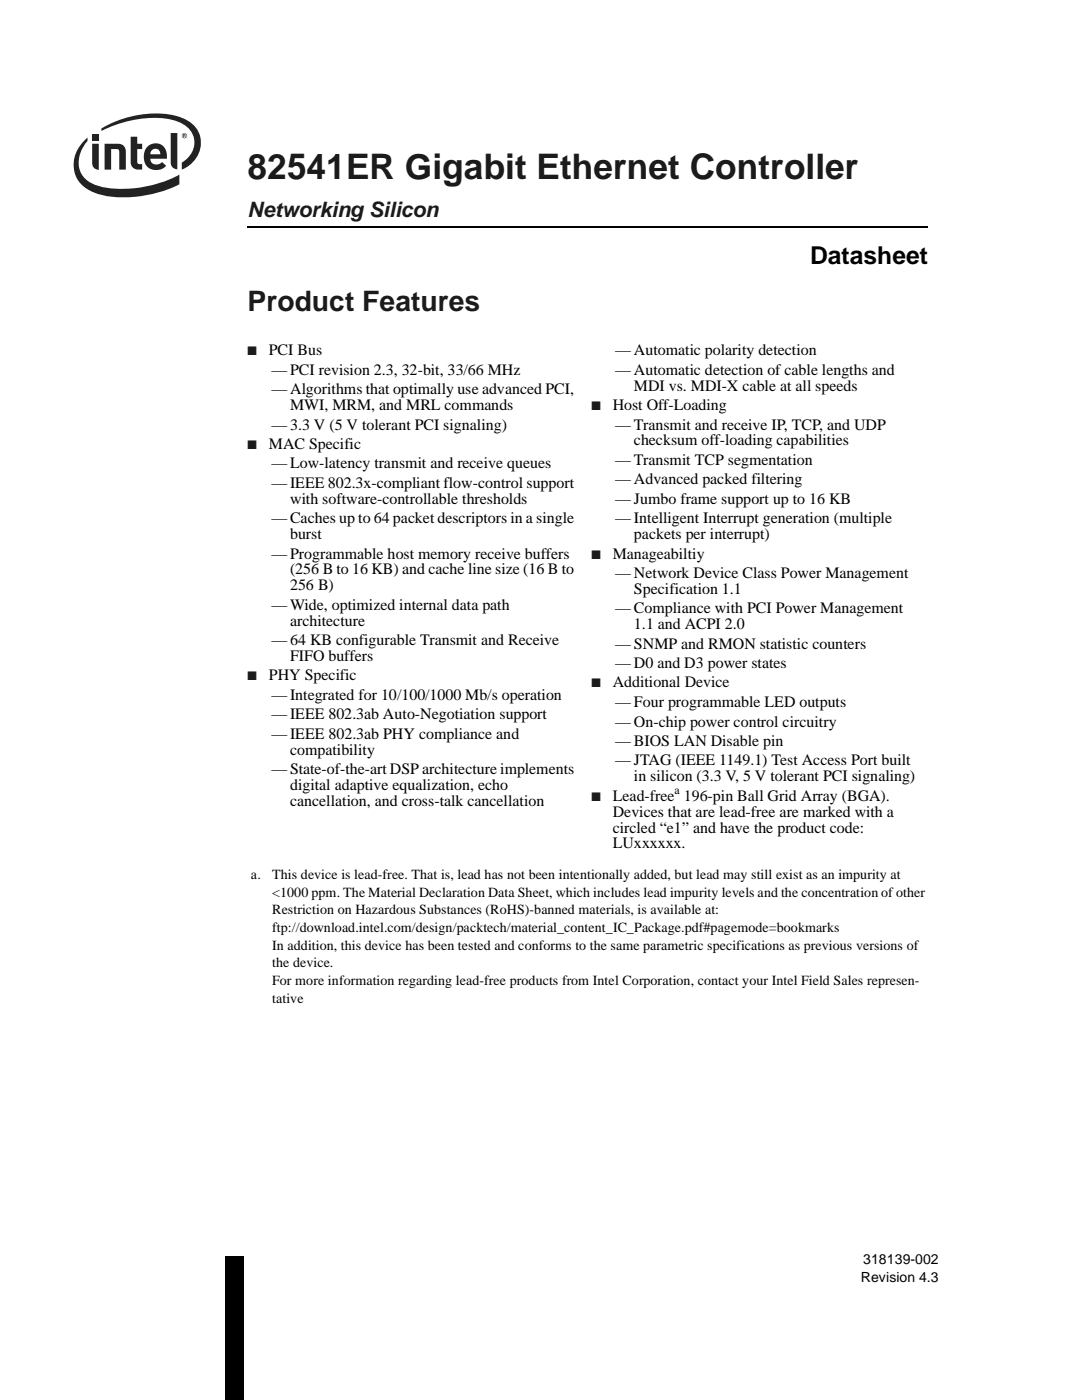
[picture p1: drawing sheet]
<svg xmlns="http://www.w3.org/2000/svg" width="216mm" height="279mm" viewBox="0 0 216 279" stroke-linecap="round" stroke-linejoin="round" font-family="sans-serif">
<defs><g id="words">
<text font-size="7" fill="#1b1b1b" x="49.4" y="35.7">82541ER Gigabit Ethernet Controller</text>
<text font-size="5.6" fill="#1b1b1b" x="49.4" y="62">Product Features</text>
<text font-size="4.9" x="161.6" y="52.7">Datasheet</text>
<text font-size="4.2" fill="#1b1b1b" x="49.4" y="43.4">Networking Silicon</text>
<g font-size="3.2">
<text x="53.6" y="70.9">PCI Bus</text>
<text x="122.8" y="70.9">— Automatic polarity detection</text>
<text x="54.1" y="74.8">— PCI revision 2.3, 32-bit, 33/66 MHz</text>
<text x="122.8" y="74.8">— Automatic detection of cable lengths and</text>
<text x="126.5" y="77.9">MDI vs. MDI-X cable at all speeds</text>
<text x="54.1" y="78.7">— Algorithms that optimally use advanced PCI,</text>
<text x="57.9" y="81.8">MWI, MRM, and MRL commands</text>
<text x="122.3" y="81.8">Host Off-Loading</text>
<text x="53.6" y="89.6">MAC Specific</text>
<text x="54.1" y="85.7">— 3.3 V (5 V tolerant PCI signaling)</text>
<text x="122.8" y="85.7">— Transmit and receive IP, TCP, and UDP</text>
<text x="126.5" y="88.9">checksum off-loading capabilities</text>
<text x="54.1" y="93.5">— Low-latency transmit and receive queues</text>
<text x="122.8" y="92.8">— Transmit TCP segmentation</text>
<text x="54.1" y="97.4">— IEEE 802.3x-compliant flow-control support</text>
<text x="57.9" y="100.5">with software-controllable thresholds</text>
<text x="122.8" y="96.6">— Advanced packed filtering</text>
<text x="122.8" y="100.5">— Jumbo frame support up to 16 KB</text>
<text x="54.1" y="104.4">— Caches up to 64 packet descriptors in a single</text>
<text x="57.9" y="107.6">burst</text>
<text x="122.8" y="104.4">— Intelligent Interrupt generation (multiple</text>
<text x="126.5" y="107.6">packets per interrupt)</text>
<text x="54.1" y="111.5">— Programmable host memory receive buffers</text>
<text x="122.3" y="111.5">Manageabiltiy</text>
<text x="57.9" y="114.6">(256 B to 16 KB) and cache line size (16 B to</text>
<text x="57.9" y="117.8">256 B)</text>
<text x="122.8" y="115.4">— Network Device Class Power Management</text>
<text x="126.5" y="118.5">Specification 1.1</text>
<text x="54.1" y="121.7">— Wide, optimized internal data path</text>
<text x="57.9" y="124.9">architecture</text>
<text x="122.8" y="122.4">— Compliance with PCI Power Management</text>
<text x="126.5" y="125.6">1.1 and ACPI 2.0</text>
<text x="54.1" y="128.7">— 64 KB configurable Transmit and Receive</text>
<text x="57.9" y="131.9">FIFO buffers</text>
<text x="122.8" y="129.5">— SNMP and RMON statistic counters</text>
<text x="53.6" y="135.8">PHY Specific</text>
<text x="122.3" y="137.2">Additional Device</text>
<text x="122.8" y="133.4">— D0 and D3 power states</text>
<text x="54.1" y="139.7">— Integrated for 10/100/1000 Mb/s operation</text>
<text x="54.1" y="143.6">— IEEE 802.3ab Auto-Negotiation support</text>
<text x="122.8" y="141.1">— Four programmable LED outputs</text>
<text x="54.1" y="147.4">— IEEE 802.3ab PHY compliance and</text>
<text x="122.8" y="145">— On-chip power control circuitry</text>
<text x="122.8" y="148.8">— BIOS LAN Disable pin</text>
<text x="54.1" y="154.5">— State-of-the-art DSP architecture implements</text>
<text x="57.9" y="150.6">compatibility</text>
<text x="122.8" y="152.7">— JTAG (IEEE 1149.1) Test Access Port built</text>
<text x="126.5" y="155.9">in silicon (3.3 V, 5 V tolerant PCI signaling)</text>
<text x="57.9" y="157.7">digital adaptive equalization, echo</text>
<text x="57.9" y="160.9">cancellation, and cross-talk cancellation</text>
<text x="122.3" y="159.8">Lead-free 196-pin Ball Grid Array (BGA).</text>
<text x="122.3" y="163">Devices that are lead-free are marked with a</text>
<text x="122.3" y="166.2">circled “e1” and have the product code:</text>
<text x="122.3" y="169.3">LUxxxxxx.</text>
</g>
<g font-size="2.8">
<text x="50.1" y="175.4">a.</text>
<text x="54.3" y="175.4">This device is lead-free. That is, lead has not been intentionally added, but lead may still exist as an impurity at</text>
<text x="54.3" y="179">&lt;1000 ppm. The Material Declaration Data Sheet, which includes lead impurity levels and the concentration of other</text>
<text x="54.3" y="182.5">Restriction on Hazardous Substances (RoHS)-banned materials, is available at:</text>
<text x="54.3" y="186">ftp://download.intel.com/design/packtech/material_content_IC_Package.pdf#pagemode=bookmarks</text>
<text x="54.3" y="189.6">In addition, this device has been tested and conforms to the same parametric specifications as previous versions of</text>
<text x="54.3" y="193.1">the device.</text>
<text x="54.3" y="196.6">For more information regarding lead-free products from Intel Corporation, contact your Intel Field Sales represen-</text>
<text x="54.3" y="200.2">tative</text>
<text x="171.8" y="255.9">Revision 4.3</text>
<text x="172.3" y="252.3">318139-002</text>
</g>
<g font-size="2.5" fill="#1b1b1b">
<text x="49.4" y="70.9">■</text>
<text x="118" y="81.8">■</text>
<text x="49.4" y="89.6">■</text>
<text x="118" y="111.5">■</text>
<text x="49.4" y="135.8">■</text>
<text x="118" y="137.2">■</text>
<text x="118" y="159.8">■</text>
</g>
<text font-size="2.4" x="134.6" y="158.5">a</text>
</g></defs>
<path d="M44.8 250.5h3.9v28.9h-3.9z" fill="#000"/>
<g fill="#fff">
<path d="M44.8 250.5h3.9z"/>
<path d="M48.7 250.5v28.9z"/>
<path d="M44.8 250.5v28.9z"/>
<path d="M9.5 17.5h35.8v27h-35.8z"/>
</g>
<g fill="#231f20">
<path d="M34.1 26.6h1.3v7.2a1.29 1.29 0 0 1-1.3-1.4z"/>
<path d="M18.4 28.7h1.3v5.2a1.29 1.29 0 0 1-1.3-1.4z"/>
<path d="M18.4 26.7h1.3v1.3h-1.3z"/>
<path d="M26.1 27.3h1.3v1.4h1v1h-1v2.8l.2 .2 .8 .1v1a1.79 1.79 0 0 1-2.3-1z"/>
<path d="M20.9 28.7h2.7a1.43 1.43 0 0 1 1.5 1.5v3.6h-1.3v-3.6l-.2-.4-.3-.1h-1.1v4.1h-1.3z"/>
<path d="M16.8 28.1a6.1 6.1 0 0 0-1.9 6.3 6.1 6.1 0 0 0 4.9 4.4 24.2 24.2 0 0 0 16-2v-1.9a23.6 23.6 0 0 1-16.1 2.2 5 5 0 0 1-3-7.9l.8-1.1v-.7zM20.2 25.6v.5a22.7 22.7 0 0 1 13.7-2.3 5.4 5.4 0 0 1 4.8 4 4.7 4.7 0 0 1-2.4 4.7v1.3a5.6 5.6 0 0 0 2.8-8.3 9.2 9.2 0 0 0-6.7-2.8 21.6 21.6 0 0 0-12.2 2.9z"/>
<path d="M29.6 29.1a2.28 2.28 0 0 1 2.6-.2 2.28 2.28 0 0 1 1.1 2.3v.5h-3.3a1.3 1.3 0 0 0 .9 1.1 1.3 1.3 0 0 0 1.4-.5l.9 .8a2.6 2.6 0 0 1-3.3 .5 2.6 2.6 0 0 1-1.1-3l.1-.6zM30.3 30l-.3 .8h2a1 1 0 0 0-.6-1 1 1 0 0 0-1.1 .2z"/>
<path d="M36.3 27.1a.52 .52 0 0 1 1 0 .52 .52 0 0 1-1 0zM36.4 27.1a.44 .44 0 0 0 .8 0 .44 .44 0 0 0-.8 0zM36.6 26.8h.4v.6l-.2-.3-.2 .3zM36.7 26.9v.1h.2v-.1z"/>
</g>
<path d="M49.4 44.8h135.8v2.8h-135.8z" fill="#fff"/>
<path d="M49.4 45.4h135.8" fill="none" stroke="#000" stroke-width=".34"/>
<use href="#words"/>
</svg>
